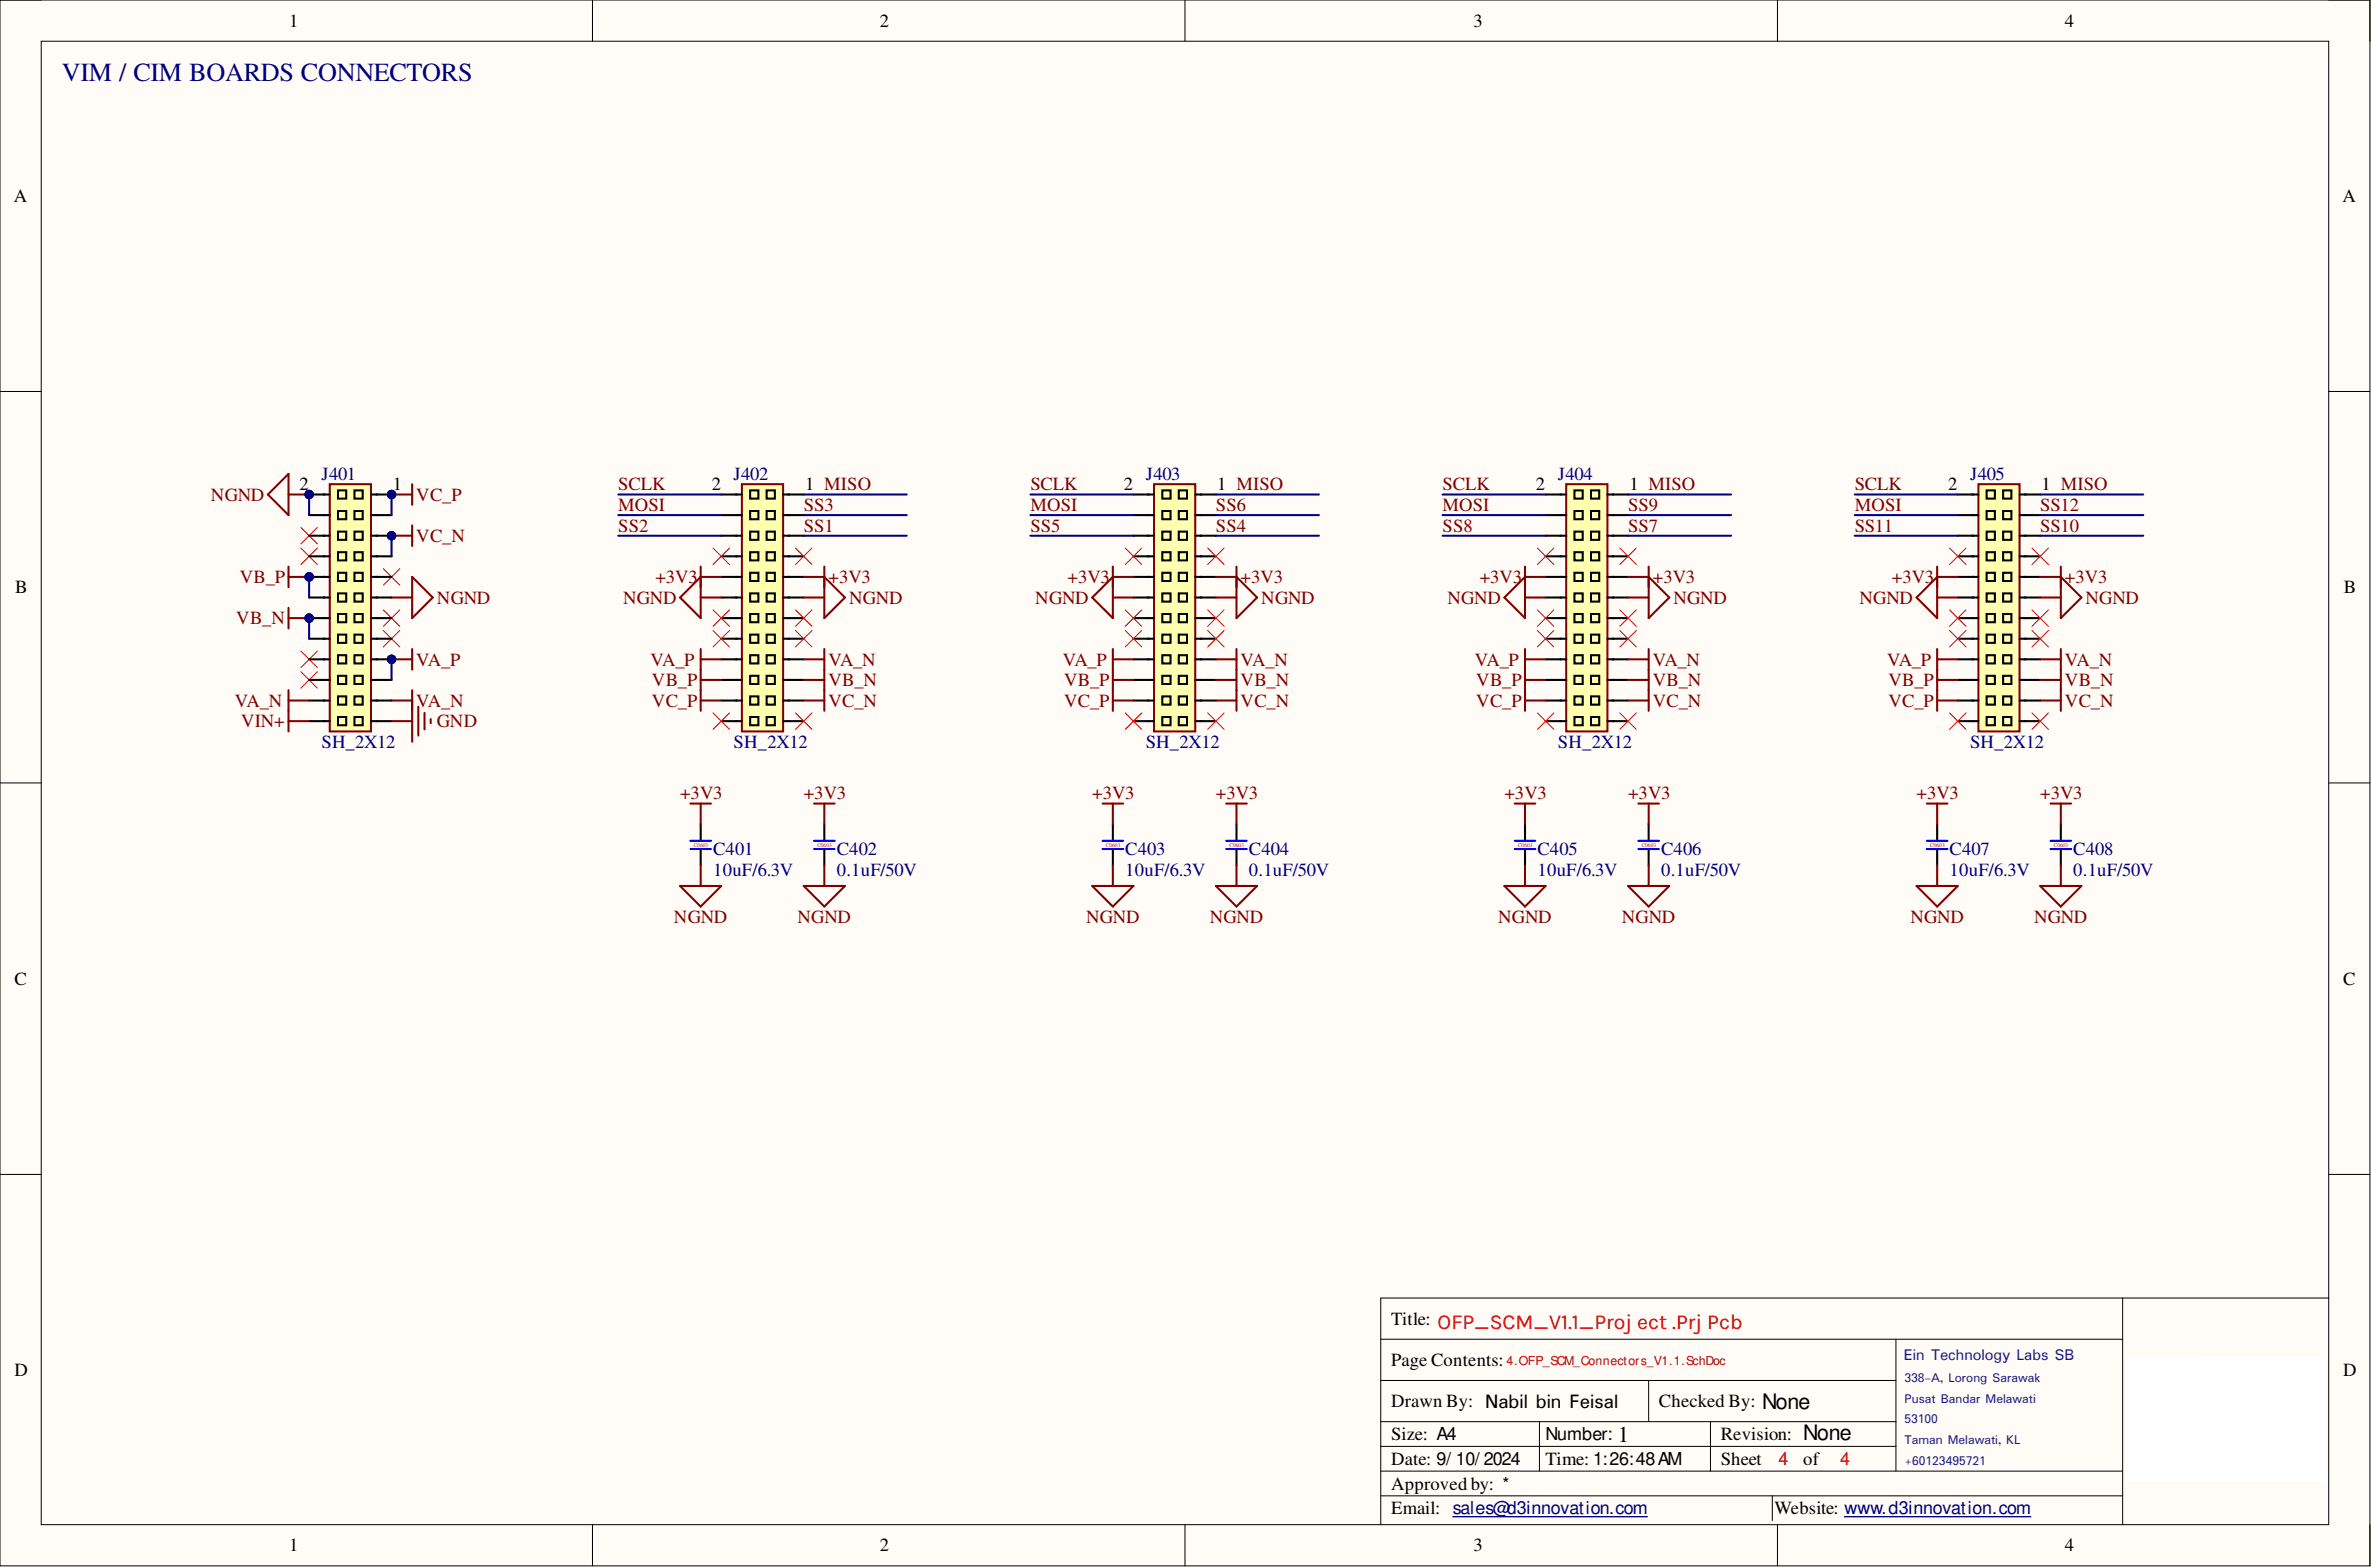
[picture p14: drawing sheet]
<svg xmlns="http://www.w3.org/2000/svg" width="292mm" height="193mm" viewBox="0 0 292 193" stroke-linecap="round" stroke-linejoin="round" font-family="sans-serif">
<defs><g id="words">
<text font-size="3.2" fill="#000080" x="7.6" y="10">VIM / CIM BOARDS CONNECTORS</text>
<text font-size="2.8" x="199.3" y="177.5">1</text>
<g font-size="2.6" fill="#d50000">
<text x="177" y="163.3">D3_OFP_SCM_V1.1_Project.PrjPcb</text>
<text x="177.1" y="163.6">OFP_SCM_V1.1_Proj ect .Prj Pcb</text>
</g>
<g font-size="2.6">
<text x="182.8" y="173.5">Chua Kai Quan</text>
<text x="182.9" y="173.4">Nabil bin Feisal</text>
<text x="217.1" y="173.5">None</text>
<text x="222.2" y="177.3">None</text>
</g>
<g font-size="2.3">
<text x="35.6" y="3.3">1</text>
<text x="108.4" y="3.3">2</text>
<text x="181.5" y="3.3">3</text>
<text x="254.4" y="3.3">4</text>
<text x="1.7" y="24.9">A</text>
<text x="288.6" y="24.9">A</text>
<text x="36.9" y="60.4">2</text>
<text x="48.4" y="60.4">1</text>
<text x="87.7" y="60.4">2</text>
<text x="99.2" y="60.4">1 MISO</text>
<text x="138.5" y="60.4">2</text>
<text x="150" y="60.4">1 MISO</text>
<text x="189.2" y="60.4">2</text>
<text x="200.7" y="60.4">1 MISO</text>
<text x="240" y="60.4">2</text>
<text x="251.5" y="60.4">1 MISO</text>
<text x="1.9" y="73.1">B</text>
<text x="288.8" y="73.1">B</text>
<text x="1.8" y="121.3">C</text>
<text x="288.7" y="121.3">C</text>
<text x="171.4" y="163.1">Title:</text>
<text x="1.8" y="169.5">D</text>
<text x="171.4" y="173.3">Drawn By:</text>
<text x="171.4" y="168.2">Page Contents:</text>
<text x="204.4" y="173.3">Checked By:</text>
<text x="288.7" y="169.5">D</text>
<text x="171.4" y="177.4">Size: A4</text>
<text x="212" y="177.4">Revision:</text>
<text x="171.4" y="180.4">Date: 9/ 10/ 2024</text>
<text x="171.4" y="183.4">Approved by: *</text>
<text x="190.4" y="180.4">Time: 1:26:48 AM</text>
<text x="212" y="180.4">Sheet</text>
<text x="222.2" y="180.4">of</text>
<text x="35.6" y="191.1">1</text>
<text x="108.4" y="191.1">2</text>
<text x="171.4" y="186.5">Email:</text>
<text x="181.5" y="191.1">3</text>
<text x="218.6" y="186.5">Website: www.d3innovation.com</text>
<text x="254.4" y="191.1">4</text>
</g>
<g font-size="2.3" fill="#000080">
<text x="39.6" y="59.1">J401</text>
<text x="90.4" y="59.1">J402</text>
<text x="141.2" y="59.1">J403</text>
<text x="191.9" y="59.1">J404</text>
<text x="242.7" y="59.1">J405</text>
<text x="39.6" y="92.1">SH_2X12</text>
<text x="90.4" y="92.1">SH_2X12</text>
<text x="141.2" y="92.1">SH_2X12</text>
<text x="191.9" y="92.1">SH_2X12</text>
<text x="242.7" y="92.1">SH_2X12</text>
<text x="87.8" y="105.3">C401</text>
<text x="87.8" y="107.8">10uF/6.3V</text>
<text x="103.1" y="105.3">C402</text>
<text x="103.1" y="107.8">0.1uF/50V</text>
<text x="138.6" y="105.3">C403</text>
<text x="138.6" y="107.8">10uF/6.3V</text>
<text x="153.9" y="105.3">C404</text>
<text x="153.9" y="107.8">0.1uF/50V</text>
<text x="189.4" y="105.3">C405</text>
<text x="189.4" y="107.8">10uF/6.3V</text>
<text x="204.6" y="105.3">C406</text>
<text x="204.6" y="107.8">0.1uF/50V</text>
<text x="240.2" y="105.3">C407</text>
<text x="240.2" y="107.8">10uF/6.3V</text>
<text x="255.4" y="105.3">C408</text>
<text x="255.4" y="107.8">0.1uF/50V</text>
</g>
<g font-size="2.3" fill="#800000">
<text x="26" y="61.7">NGND</text>
<text x="51.3" y="61.7">VC_P</text>
<text x="76.2" y="60.4">SCLK</text>
<text x="76.2" y="62.9">MOSI</text>
<text x="76.2" y="65.5">SS2</text>
<text x="99" y="62.9">SS3</text>
<text x="99" y="65.5">SS1</text>
<text x="126.9" y="60.4">SCLK</text>
<text x="126.9" y="62.9">MOSI</text>
<text x="126.9" y="65.5">SS5</text>
<text x="149.8" y="62.9">SS6</text>
<text x="149.8" y="65.5">SS4</text>
<text x="177.7" y="60.4">SCLK</text>
<text x="177.7" y="62.9">MOSI</text>
<text x="177.7" y="65.5">SS8</text>
<text x="200.6" y="62.9">SS9</text>
<text x="200.6" y="65.5">SS7</text>
<text x="228.5" y="60.4">SCLK</text>
<text x="228.5" y="62.9">MOSI</text>
<text x="228.5" y="65.5">SS11</text>
<text x="251.3" y="62.9">SS12</text>
<text x="251.3" y="65.5">SS10</text>
<text x="29.5" y="71.8">VB_P</text>
<text x="51.3" y="66.7">VC_N</text>
<text x="80.7" y="71.8">+3V3</text>
<text x="102.1" y="71.8">+3V3</text>
<text x="131.5" y="71.8">+3V3</text>
<text x="152.8" y="71.8">+3V3</text>
<text x="182.3" y="71.8">+3V3</text>
<text x="203.6" y="71.8">+3V3</text>
<text x="233.1" y="71.8">+3V3</text>
<text x="254.4" y="71.8">+3V3</text>
<text x="29.1" y="76.9">VB_N</text>
<text x="53.8" y="74.3">NGND</text>
<text x="76.8" y="74.3">NGND</text>
<text x="104.6" y="74.3">NGND</text>
<text x="127.5" y="74.3">NGND</text>
<text x="155.4" y="74.3">NGND</text>
<text x="178.3" y="74.3">NGND</text>
<text x="206.2" y="74.3">NGND</text>
<text x="229.1" y="74.3">NGND</text>
<text x="256.9" y="74.3">NGND</text>
<text x="51.3" y="82">VA_P</text>
<text x="80.1" y="82">VA_P</text>
<text x="102.1" y="82">VA_N</text>
<text x="130.9" y="82">VA_P</text>
<text x="152.8" y="82">VA_N</text>
<text x="181.7" y="82">VA_P</text>
<text x="203.6" y="82">VA_N</text>
<text x="232.5" y="82">VA_P</text>
<text x="254.4" y="82">VA_N</text>
<text x="28.9" y="87">VA_N</text>
<text x="29.7" y="89.6">VIN+</text>
<text x="51.3" y="87">VA_N</text>
<text x="53.8" y="89.6">GND</text>
<text x="80.3" y="87">VC_P</text>
<text x="80.3" y="84.5">VB_P</text>
<text x="102.1" y="87">VC_N</text>
<text x="102.1" y="84.5">VB_N</text>
<text x="131.1" y="87">VC_P</text>
<text x="131.1" y="84.5">VB_P</text>
<text x="152.8" y="87">VC_N</text>
<text x="152.8" y="84.5">VB_N</text>
<text x="181.9" y="87">VC_P</text>
<text x="181.9" y="84.5">VB_P</text>
<text x="203.6" y="87">VC_N</text>
<text x="203.6" y="84.5">VB_N</text>
<text x="232.6" y="87">VC_P</text>
<text x="232.6" y="84.5">VB_P</text>
<text x="254.4" y="87">VC_N</text>
<text x="254.4" y="84.5">VB_N</text>
<text x="83.8" y="98.4">+3V3</text>
<text x="99" y="98.4">+3V3</text>
<text x="134.6" y="98.4">+3V3</text>
<text x="149.8" y="98.4">+3V3</text>
<text x="185.3" y="98.4">+3V3</text>
<text x="200.6" y="98.4">+3V3</text>
<text x="236.1" y="98.4">+3V3</text>
<text x="251.3" y="98.4">+3V3</text>
<text x="83" y="113.7">NGND</text>
<text x="98.3" y="113.7">NGND</text>
<text x="133.8" y="113.7">NGND</text>
<text x="149" y="113.7">NGND</text>
<text x="184.6" y="113.7">NGND</text>
<text x="199.8" y="113.7">NGND</text>
<text x="235.4" y="113.7">NGND</text>
<text x="250.6" y="113.7">NGND</text>
</g>
<text font-size="2.2" x="190.4" y="177.4">Number:</text>
<g font-size="2.2" fill="#d50000">
<text x="219.1" y="180.4">4</text>
<text x="226.7" y="180.4">4</text>
</g>
<text font-size="2.2" fill="#000080" x="179" y="186.5">sales@d3innovation.com</text>
<g font-size="2.1" fill="#1a237e">
<text x="234.3" y="167.5">D3 Innovation (M) Sdn Bhd</text>
<text x="234.6" y="167.5">Ein Technology Labs SB</text>
</g>
<g font-size="1.7" fill="#1a237e">
<text x="234.3" y="170.1">Pusat Perniagaan, 3</text>
<text x="234.3" y="172.6">Jalan Perniagaan, Taman Seri Juru</text>
<text x="234.6" y="170.2">338-A, Lorong Sarawak</text>
<text x="234.6" y="172.8">Pusat Bandar Melawati</text>
<text x="234.3" y="175.2">14100</text>
<text x="234.3" y="177.7">Simpang Ampat, Penang</text>
<text x="234.6" y="175.3">53100</text>
<text x="234.6" y="177.8">Taman Melawati, KL</text>
<text x="234.3" y="180.2">+60125840773</text>
<text x="234.6" y="180.4">+60123495721</text>
</g>
<text font-size="1.5" fill="#d50000" x="185.6" y="168.1">4.OFP_SCM_Connectors_V1.1.SchDoc</text>
<g font-size="1.1" fill="#000080">
<text x="37.4" y="61.1">PIJ40102</text>
<text x="45.5" y="61.1">PIJ40101</text>
</g>
<g font-size=".7" fill="#f00">
<text x="85.5" y="104.3">C0603</text>
<text x="100.7" y="104.3">C0603</text>
<text x="136.3" y="104.3">C0603</text>
<text x="151.5" y="104.3">C0603</text>
<text x="187" y="104.3">C0603</text>
<text x="202.3" y="104.3">C0603</text>
<text x="237.8" y="104.3">C0603</text>
<text x="253" y="104.3">C0603</text>
</g>
</g></defs>
<path d="M0 0h292v192.8h-292z" fill-rule="evenodd" fill="#fffcf8"/>
<path d="M0 0h292v192.8h-292z" fill="none" stroke="#000" stroke-width=".12"/>
<path d="M5.1 5.1h281.8v182.7h-281.8z" fill-rule="evenodd" fill="#fffcf8"/>
<g fill="none" stroke="#000" stroke-width=".12">
<path d="M0 0h5.1M5.1 5.1h281.8v182.7h-281.8zM73 0v5.1M146 0v5.1M219 0v5.1M286.9 0h5.1v5.1M0 48.2h5.1M286.9 48.2h5.1M0 96.4h5.1M286.9 96.4h5.1M0 144.6h5.1M261.5 159.8v28"/>
<path d="M286.9 144.6h5.1M286.9 159.8h-116.8v28M170.1 175.1h63.5M170.1 178.1h63.5M170.1 170h63.5M170.1 164.9h91.4M189.7 175.1v6.1M203.1 170v5.1M210.7 175.1v6.1M233.6 164.9v16.3M73 187.8v5M146 187.8v5"/>
<path d="M170.1 181.2h91.4M170.1 184.2h91.4M218.3 184.2v3.1M219 187.8v5M292 187.8v5"/>
</g>
<path d="M179 186.8h23.9M227.2 186.8h23" fill="none" stroke="#000080" stroke-width=".17"/>
<path d="M50.8 59.6v2.6M48.2 60.9h2.6M48.2 66h2.6M50.8 64.7v2.5" fill="none" stroke="#800000" stroke-width=".25"/>
<circle cx="48.2" cy="66" r=".51" fill="#000080"/>
<circle cx="48.2" cy="66" r=".51" fill="none" stroke="#000080" stroke-width=".12"/>
<path d="M35.5 69.8v2.5M35.5 71h2.6" fill="none" stroke="#800000" stroke-width=".25"/>
<circle cx="38.1" cy="71" r=".51" fill="#000080"/>
<circle cx="38.1" cy="71" r=".51" fill="none" stroke="#000080" stroke-width=".12"/>
<path d="M35.5 74.9v2.5M35.5 76.1h2.6" fill="none" stroke="#800000" stroke-width=".25"/>
<circle cx="38.1" cy="76.1" r=".51" fill="#000080"/>
<circle cx="38.1" cy="76.1" r=".51" fill="none" stroke="#000080" stroke-width=".12"/>
<path d="M50.8 79.9v2.6M48.2 81.2h2.6" fill="none" stroke="#800000" stroke-width=".25"/>
<circle cx="48.2" cy="81.2" r=".51" fill="#000080"/>
<circle cx="48.2" cy="81.2" r=".51" fill="none" stroke="#000080" stroke-width=".12"/>
<g fill="none" stroke="#800000" stroke-width=".25">
<path d="M33 60.9l2.5-2.5v5zM35.5 60.9h2.6M48.2 73.6h2.6M50.8 71l2.5 2.6-2.5 2.5zM48.2 86.3h2.6M50.8 85v2.5M85.1 99h2.5M86.3 99v2.5M100.3 99h2.5M101.6 99v2.5M135.8 99h2.6M137.1 99v2.5"/>
<path d="M151.1 99h2.5M152.3 99v2.5M186.6 99h2.5M187.9 99v2.5M201.8 99h2.6M203.1 99v2.5M237.4 99h2.5M238.7 99v2.5M252.6 99h2.6M253.9 99v2.5M83.8 109.1h5.1l-2.6 2.5zM86.3 106.6v2.5"/>
<path d="M99 109.1h5.1l-2.5 2.5zM101.6 106.6v2.5M134.6 109.1h5l-2.5 2.5zM137.1 106.6v2.5M149.8 109.1h5.1l-2.6 2.5zM152.3 106.6v2.5M185.3 109.1h5.1l-2.5 2.5zM187.9 106.6v2.5M200.6 109.1h5l-2.5 2.5zM203.1 106.6v2.5"/>
</g>
<g fill="none" stroke="#f00" stroke-width=".12">
<path d="M37.1 65l2 2M37.1 67.5l2 2M39.1 65l-2 2M39.1 67.5l-2 2M47.2 70l2.1 2.1M47.2 75.1l2.1 2M47.2 77.6l2.1 2.1M49.3 70l-2.1 2.1M49.3 75.1l-2.1 2M49.3 77.6l-2.1 2.1M37.1 80.2l2 2M37.1 82.7l2 2"/>
<path d="M39.1 80.2l-2 2M39.1 82.7l-2 2"/>
</g>
<g fill="none" stroke="#000" stroke-width=".25">
<path d="M86.3 101.5v2M86.3 104.5v2.1M101.6 101.5v2M101.6 104.5v2.1M137.1 101.5v2M137.1 104.5v2.1M152.3 101.5v2M152.3 104.5v2.1M187.9 101.5v2M187.9 104.5v2.1M203.1 101.5v2M203.1 104.5v2.1"/>
<path d="M238.7 101.5v2M238.7 104.5v2.1M253.9 101.5v2M253.9 104.5v2.1"/>
</g>
<g fill="none" stroke="#00f" stroke-width=".25">
<path d="M85.1 103.5h2.5M85.1 104.6h2.5M100.3 103.5h2.5M100.3 104.6h2.5M135.8 103.5h2.6M135.8 104.6h2.6M151.1 103.5h2.5M151.1 104.6h2.5M186.6 103.5h2.5M186.6 104.6h2.5M201.8 103.5h2.6M201.8 104.6h2.6"/>
<path d="M237.4 103.5h2.5M237.4 104.6h2.5M252.6 103.5h2.6M252.6 104.6h2.6"/>
</g>
<circle cx="48.2" cy="66" r=".51" fill="#000080"/>
<circle cx="48.2" cy="66" r=".51" fill="none" stroke="#000080" stroke-width=".12"/>
<circle cx="38.1" cy="71" r=".51" fill="#000080"/>
<circle cx="38.1" cy="71" r=".51" fill="none" stroke="#000080" stroke-width=".12"/>
<circle cx="38.1" cy="76.1" r=".51" fill="#000080"/>
<circle cx="38.1" cy="76.1" r=".51" fill="none" stroke="#000080" stroke-width=".12"/>
<circle cx="48.2" cy="81.2" r=".51" fill="#000080"/>
<circle cx="48.2" cy="81.2" r=".51" fill="none" stroke="#000080" stroke-width=".12"/>
<path d="M40.6 59.6h5.1v30.5h-5.1z" fill-rule="evenodd" fill="#ffffb0"/>
<path d="M40.6 59.6h5.1v30.5h-5.1z" fill="none" stroke="#800000" stroke-width=".25"/>
<path d="M38.1 60.9h1.9M38.1 63.4h1.9M46.3 60.9h1.9M46.3 63.4h1.9M46.3 66h1.9" fill="none" stroke="#000" stroke-width=".25"/>
<circle cx="48.2" cy="66" r=".51" fill="#000080"/>
<circle cx="48.2" cy="66" r=".51" fill="none" stroke="#000080" stroke-width=".12"/>
<path d="M38.1 66h1.9" fill="none" stroke="#000" stroke-width=".25"/>
<path d="M43.7 60.4h1v1h-1z" fill-rule="evenodd" fill="#ffffb0"/>
<path d="M43.7 60.4h1v1h-1z" fill="none" stroke="#000" stroke-width=".25"/>
<path d="M41.6 60.4h1.1v1h-1.1z" fill-rule="evenodd" fill="#ffffb0"/>
<path d="M41.6 60.4h1.1v1h-1.1z" fill="none" stroke="#000" stroke-width=".25"/>
<path d="M43.7 62.9h1v1h-1z" fill-rule="evenodd" fill="#ffffb0"/>
<path d="M43.7 62.9h1v1h-1z" fill="none" stroke="#000" stroke-width=".25"/>
<path d="M41.6 62.9h1.1v1h-1.1z" fill-rule="evenodd" fill="#ffffb0"/>
<path d="M41.6 62.9h1.1v1h-1.1z" fill="none" stroke="#000" stroke-width=".25"/>
<path d="M43.7 65.5h1v1h-1z" fill-rule="evenodd" fill="#ffffb0"/>
<path d="M43.7 65.5h1v1h-1z" fill="none" stroke="#000" stroke-width=".25"/>
<path d="M41.6 65.5h1.1v1h-1.1z" fill-rule="evenodd" fill="#ffffb0"/>
<path d="M39.9 63.4h.7M39.9 66h.7M39.9 60.9h.7M41.6 65.5h1.1v1h-1.1zM45.7 63.4h.8M45.7 66h.8" fill="none" stroke="#000" stroke-width=".25"/>
<path d="M43.7 68h1v1h-1z" fill-rule="evenodd" fill="#ffffb0"/>
<path d="M43.7 68h1v1h-1z" fill="none" stroke="#000" stroke-width=".25"/>
<path d="M41.6 68h1.1v1h-1.1z" fill-rule="evenodd" fill="#ffffb0"/>
<path d="M41.6 68h1.1v1h-1.1z" fill="none" stroke="#000" stroke-width=".25"/>
<path d="M43.7 70.5h1v1.1h-1z" fill-rule="evenodd" fill="#ffffb0"/>
<path d="M43.7 70.5h1v1.1h-1z" fill="none" stroke="#000" stroke-width=".25"/>
<path d="M41.6 70.5h1.1v1.1h-1.1z" fill-rule="evenodd" fill="#ffffb0"/>
<path d="M41.6 70.5h1.1v1.1h-1.1z" fill="none" stroke="#000" stroke-width=".25"/>
<path d="M43.7 73.1h1v1h-1z" fill-rule="evenodd" fill="#ffffb0"/>
<path d="M43.7 73.1h1v1h-1z" fill="none" stroke="#000" stroke-width=".25"/>
<path d="M41.6 73.1h1.1v1h-1.1z" fill-rule="evenodd" fill="#ffffb0"/>
<path d="M38.1 68.5h1.9M38.1 71h1.9M41.6 73.1h1.1v1h-1.1zM46.3 68.5h1.9M46.3 71h1.9" fill="none" stroke="#000" stroke-width=".25"/>
<circle cx="38.1" cy="71" r=".51" fill="#000080"/>
<circle cx="38.1" cy="71" r=".51" fill="none" stroke="#000080" stroke-width=".12"/>
<path d="M38.1 73.6h2.5M38.1 76.1h1.9M39.9 68.5h.7M39.9 71h.7M45.7 73.6h2.5M45.7 68.5h.8M45.7 71h.8" fill="none" stroke="#000" stroke-width=".25"/>
<circle cx="38.1" cy="76.1" r=".51" fill="#000080"/>
<circle cx="38.1" cy="76.1" r=".51" fill="none" stroke="#000080" stroke-width=".12"/>
<path d="M38.1 78.7h1.9M38.1 81.2h1.9" fill="none" stroke="#000" stroke-width=".25"/>
<path d="M41.6 75.6h1.1v1h-1.1z" fill-rule="evenodd" fill="#ffffb0"/>
<path d="M41.6 75.6h1.1v1h-1.1z" fill="none" stroke="#000" stroke-width=".25"/>
<path d="M41.6 78.1h1.1v1.1h-1.1z" fill-rule="evenodd" fill="#ffffb0"/>
<path d="M41.6 78.1h1.1v1.1h-1.1z" fill="none" stroke="#000" stroke-width=".25"/>
<path d="M41.6 80.7h1.1v1h-1.1z" fill-rule="evenodd" fill="#ffffb0"/>
<path d="M39.9 76.1h.7M39.9 78.7h.7M39.9 81.2h.7M41.6 80.7h1.1v1h-1.1z" fill="none" stroke="#000" stroke-width=".25"/>
<path d="M41.6 83.2h1.1v1h-1.1z" fill-rule="evenodd" fill="#ffffb0"/>
<path d="M41.6 83.2h1.1v1h-1.1z" fill="none" stroke="#000" stroke-width=".25"/>
<path d="M41.6 85.8h1.1v1h-1.1z" fill-rule="evenodd" fill="#ffffb0"/>
<path d="M41.6 85.8h1.1v1h-1.1z" fill="none" stroke="#000" stroke-width=".25"/>
<path d="M41.6 88.3h1.1v1h-1.1z" fill-rule="evenodd" fill="#ffffb0"/>
<path d="M46.3 76.1h1.9M46.3 78.7h1.9M38.1 83.7h2.5M38.1 86.3h2.5M38.1 88.8h2.5M41.6 88.3h1.1v1h-1.1zM46.3 81.2h1.9" fill="none" stroke="#000" stroke-width=".25"/>
<circle cx="48.2" cy="81.2" r=".51" fill="#000080"/>
<circle cx="48.2" cy="81.2" r=".51" fill="none" stroke="#000080" stroke-width=".12"/>
<path d="M43.7 75.6h1v1h-1z" fill-rule="evenodd" fill="#ffffb0"/>
<path d="M43.7 75.6h1v1h-1z" fill="none" stroke="#000" stroke-width=".25"/>
<path d="M43.7 78.1h1v1.1h-1z" fill-rule="evenodd" fill="#ffffb0"/>
<path d="M43.7 78.1h1v1.1h-1z" fill="none" stroke="#000" stroke-width=".25"/>
<path d="M43.7 80.7h1v1h-1z" fill-rule="evenodd" fill="#ffffb0"/>
<path d="M45.7 76.1h.8M45.7 78.7h.8M43.7 80.7h1v1h-1zM45.7 81.2h.8" fill="none" stroke="#000" stroke-width=".25"/>
<path d="M43.7 83.2h1v1h-1z" fill-rule="evenodd" fill="#ffffb0"/>
<path d="M43.7 83.2h1v1h-1z" fill="none" stroke="#000" stroke-width=".25"/>
<path d="M43.7 85.8h1v1h-1z" fill-rule="evenodd" fill="#ffffb0"/>
<path d="M43.7 85.8h1v1h-1z" fill="none" stroke="#000" stroke-width=".25"/>
<path d="M43.7 88.3h1v1h-1z" fill-rule="evenodd" fill="#ffffb0"/>
<path d="M43.7 88.3h1v1h-1zM45.7 83.7h2.5M45.7 86.3h2.5M45.7 88.8h2.5" fill="none" stroke="#000" stroke-width=".25"/>
<path d="M91.4 59.6h5.1v30.5h-5.1z" fill-rule="evenodd" fill="#ffffb0"/>
<path d="M91.4 59.6h5.1v30.5h-5.1z" fill="none" stroke="#800000" stroke-width=".25"/>
<path d="M88.9 60.9h1.9M88.9 63.4h1.9M88.9 66h1.9M97.1 60.9h1.9M97.1 63.4h1.9M97.1 66h1.9" fill="none" stroke="#000" stroke-width=".25"/>
<path d="M94.4 60.4h1.1v1h-1.1z" fill-rule="evenodd" fill="#ffffb0"/>
<path d="M94.4 60.4h1.1v1h-1.1z" fill="none" stroke="#000" stroke-width=".25"/>
<path d="M92.4 60.4h1v1h-1z" fill-rule="evenodd" fill="#ffffb0"/>
<path d="M92.4 60.4h1v1h-1z" fill="none" stroke="#000" stroke-width=".25"/>
<path d="M94.4 62.9h1.1v1h-1.1z" fill-rule="evenodd" fill="#ffffb0"/>
<path d="M94.4 62.9h1.1v1h-1.1z" fill="none" stroke="#000" stroke-width=".25"/>
<path d="M92.4 62.9h1v1h-1z" fill-rule="evenodd" fill="#ffffb0"/>
<path d="M92.4 62.9h1v1h-1z" fill="none" stroke="#000" stroke-width=".25"/>
<path d="M94.4 65.5h1.1v1h-1.1z" fill-rule="evenodd" fill="#ffffb0"/>
<path d="M94.4 65.5h1.1v1h-1.1z" fill="none" stroke="#000" stroke-width=".25"/>
<path d="M92.4 65.5h1v1h-1z" fill-rule="evenodd" fill="#ffffb0"/>
<path d="M90.6 60.9h.8M90.6 63.4h.8M90.6 66h.8M92.4 65.5h1v1h-1zM96.5 60.9h.7M96.5 63.4h.7M96.5 66h.7" fill="none" stroke="#000" stroke-width=".25"/>
<path d="M94.4 68h1.1v1h-1.1z" fill-rule="evenodd" fill="#ffffb0"/>
<path d="M94.4 68h1.1v1h-1.1z" fill="none" stroke="#000" stroke-width=".25"/>
<path d="M92.4 68h1v1h-1z" fill-rule="evenodd" fill="#ffffb0"/>
<path d="M92.4 68h1v1h-1z" fill="none" stroke="#000" stroke-width=".25"/>
<path d="M94.4 70.5h1.1v1.1h-1.1z" fill-rule="evenodd" fill="#ffffb0"/>
<path d="M94.4 70.5h1.1v1.1h-1.1z" fill="none" stroke="#000" stroke-width=".25"/>
<path d="M92.4 70.5h1v1.1h-1z" fill-rule="evenodd" fill="#ffffb0"/>
<path d="M92.4 70.5h1v1.1h-1z" fill="none" stroke="#000" stroke-width=".25"/>
<path d="M94.4 73.1h1.1v1h-1.1z" fill-rule="evenodd" fill="#ffffb0"/>
<path d="M94.4 73.1h1.1v1h-1.1z" fill="none" stroke="#000" stroke-width=".25"/>
<path d="M92.4 73.1h1v1h-1z" fill-rule="evenodd" fill="#ffffb0"/>
<path d="M88.9 68.5h2.5M88.9 71h2.5M88.9 73.6h2.5M88.9 76.1h1.9M88.9 78.7h1.9M92.4 73.1h1v1h-1zM96.5 68.5h2.5M96.5 71h2.5M96.5 73.6h2.5M88.9 81.2h1.9" fill="none" stroke="#000" stroke-width=".25"/>
<path d="M92.4 75.6h1v1h-1z" fill-rule="evenodd" fill="#ffffb0"/>
<path d="M92.4 75.6h1v1h-1z" fill="none" stroke="#000" stroke-width=".25"/>
<path d="M92.4 78.1h1v1.1h-1z" fill-rule="evenodd" fill="#ffffb0"/>
<path d="M92.4 78.1h1v1.1h-1z" fill="none" stroke="#000" stroke-width=".25"/>
<path d="M92.4 80.7h1v1h-1z" fill-rule="evenodd" fill="#ffffb0"/>
<path d="M90.6 76.1h.8M90.6 78.7h.8M90.6 81.2h.8M92.4 80.7h1v1h-1z" fill="none" stroke="#000" stroke-width=".25"/>
<path d="M92.4 83.2h1v1h-1z" fill-rule="evenodd" fill="#ffffb0"/>
<path d="M92.4 83.2h1v1h-1z" fill="none" stroke="#000" stroke-width=".25"/>
<path d="M92.4 85.8h1v1h-1z" fill-rule="evenodd" fill="#ffffb0"/>
<path d="M92.4 85.8h1v1h-1z" fill="none" stroke="#000" stroke-width=".25"/>
<path d="M92.4 88.3h1v1h-1z" fill-rule="evenodd" fill="#ffffb0"/>
<path d="M97.1 76.1h1.9M97.1 78.7h1.9M88.9 83.7h2.5M88.9 86.3h2.5M88.9 88.8h2.5M92.4 88.3h1v1h-1zM97.1 81.2h1.9" fill="none" stroke="#000" stroke-width=".25"/>
<path d="M94.4 75.6h1.1v1h-1.1z" fill-rule="evenodd" fill="#ffffb0"/>
<path d="M94.4 75.6h1.1v1h-1.1z" fill="none" stroke="#000" stroke-width=".25"/>
<path d="M94.4 78.1h1.1v1.1h-1.1z" fill-rule="evenodd" fill="#ffffb0"/>
<path d="M94.4 78.1h1.1v1.1h-1.1z" fill="none" stroke="#000" stroke-width=".25"/>
<path d="M94.4 80.7h1.1v1h-1.1z" fill-rule="evenodd" fill="#ffffb0"/>
<path d="M96.5 76.1h.7M96.5 78.7h.7M94.4 80.7h1.1v1h-1.1zM96.5 81.2h.7" fill="none" stroke="#000" stroke-width=".25"/>
<path d="M94.4 83.2h1.1v1h-1.1z" fill-rule="evenodd" fill="#ffffb0"/>
<path d="M94.4 83.2h1.1v1h-1.1z" fill="none" stroke="#000" stroke-width=".25"/>
<path d="M94.4 85.8h1.1v1h-1.1z" fill-rule="evenodd" fill="#ffffb0"/>
<path d="M94.4 85.8h1.1v1h-1.1z" fill="none" stroke="#000" stroke-width=".25"/>
<path d="M94.4 88.3h1.1v1h-1.1z" fill-rule="evenodd" fill="#ffffb0"/>
<path d="M94.4 88.3h1.1v1h-1.1zM96.5 83.7h2.5M96.5 86.3h2.5M96.5 88.8h2.5" fill="none" stroke="#000" stroke-width=".25"/>
<path d="M142.2 59.6h5.1v30.5h-5.1z" fill-rule="evenodd" fill="#ffffb0"/>
<path d="M142.2 59.6h5.1v30.5h-5.1z" fill="none" stroke="#800000" stroke-width=".25"/>
<path d="M139.6 60.9h1.9M139.6 63.4h1.9M139.6 66h1.9M147.9 60.9h1.9M147.9 63.4h1.9M147.9 66h1.9" fill="none" stroke="#000" stroke-width=".25"/>
<path d="M145.2 60.4h1v1h-1z" fill-rule="evenodd" fill="#ffffb0"/>
<path d="M145.2 60.4h1v1h-1z" fill="none" stroke="#000" stroke-width=".25"/>
<path d="M143.2 60.4h1v1h-1z" fill-rule="evenodd" fill="#ffffb0"/>
<path d="M143.2 60.4h1v1h-1z" fill="none" stroke="#000" stroke-width=".25"/>
<path d="M145.2 62.9h1v1h-1z" fill-rule="evenodd" fill="#ffffb0"/>
<path d="M145.2 62.9h1v1h-1z" fill="none" stroke="#000" stroke-width=".25"/>
<path d="M143.2 62.9h1v1h-1z" fill-rule="evenodd" fill="#ffffb0"/>
<path d="M143.2 62.9h1v1h-1z" fill="none" stroke="#000" stroke-width=".25"/>
<path d="M145.2 65.5h1v1h-1z" fill-rule="evenodd" fill="#ffffb0"/>
<path d="M145.2 65.5h1v1h-1z" fill="none" stroke="#000" stroke-width=".25"/>
<path d="M143.2 65.5h1v1h-1z" fill-rule="evenodd" fill="#ffffb0"/>
<path d="M141.4 60.9h.8M141.4 63.4h.8M141.4 66h.8M143.2 65.5h1v1h-1zM147.3 60.9h.7M147.3 63.4h.7M147.3 66h.7" fill="none" stroke="#000" stroke-width=".25"/>
<path d="M145.2 68h1v1h-1z" fill-rule="evenodd" fill="#ffffb0"/>
<path d="M145.2 68h1v1h-1z" fill="none" stroke="#000" stroke-width=".25"/>
<path d="M143.2 68h1v1h-1z" fill-rule="evenodd" fill="#ffffb0"/>
<path d="M143.2 68h1v1h-1z" fill="none" stroke="#000" stroke-width=".25"/>
<path d="M145.2 70.5h1v1.1h-1z" fill-rule="evenodd" fill="#ffffb0"/>
<path d="M145.2 70.5h1v1.1h-1z" fill="none" stroke="#000" stroke-width=".25"/>
<path d="M143.2 70.5h1v1.1h-1z" fill-rule="evenodd" fill="#ffffb0"/>
<path d="M143.2 70.5h1v1.1h-1z" fill="none" stroke="#000" stroke-width=".25"/>
<path d="M145.2 73.1h1v1h-1z" fill-rule="evenodd" fill="#ffffb0"/>
<path d="M145.2 73.1h1v1h-1z" fill="none" stroke="#000" stroke-width=".25"/>
<path d="M143.2 73.1h1v1h-1z" fill-rule="evenodd" fill="#ffffb0"/>
<path d="M139.6 68.5h2.6M139.6 71h2.6M139.6 73.6h2.6M139.6 76.1h1.9M139.6 78.7h1.9M143.2 73.1h1v1h-1zM147.3 68.5h2.5M147.3 71h2.5M147.3 73.6h2.5M139.6 81.2h1.9" fill="none" stroke="#000" stroke-width=".25"/>
<path d="M143.2 75.6h1v1h-1z" fill-rule="evenodd" fill="#ffffb0"/>
<path d="M143.2 75.6h1v1h-1z" fill="none" stroke="#000" stroke-width=".25"/>
<path d="M143.2 78.1h1v1.1h-1z" fill-rule="evenodd" fill="#ffffb0"/>
<path d="M143.2 78.1h1v1.1h-1z" fill="none" stroke="#000" stroke-width=".25"/>
<path d="M143.2 80.7h1v1h-1z" fill-rule="evenodd" fill="#ffffb0"/>
<path d="M141.4 76.1h.8M141.4 78.7h.8M141.4 81.2h.8M143.2 80.7h1v1h-1z" fill="none" stroke="#000" stroke-width=".25"/>
<path d="M143.2 83.2h1v1h-1z" fill-rule="evenodd" fill="#ffffb0"/>
<path d="M143.2 83.2h1v1h-1z" fill="none" stroke="#000" stroke-width=".25"/>
<path d="M143.2 85.8h1v1h-1z" fill-rule="evenodd" fill="#ffffb0"/>
<path d="M143.2 85.8h1v1h-1z" fill="none" stroke="#000" stroke-width=".25"/>
<path d="M143.2 88.3h1v1h-1z" fill-rule="evenodd" fill="#ffffb0"/>
<path d="M147.9 76.1h1.9M147.9 78.7h1.9M139.6 83.7h2.6M139.6 86.3h2.6M139.6 88.8h2.6M143.2 88.3h1v1h-1zM147.9 81.2h1.9" fill="none" stroke="#000" stroke-width=".25"/>
<path d="M145.2 75.6h1v1h-1z" fill-rule="evenodd" fill="#ffffb0"/>
<path d="M145.2 75.6h1v1h-1z" fill="none" stroke="#000" stroke-width=".25"/>
<path d="M145.2 78.1h1v1.1h-1z" fill-rule="evenodd" fill="#ffffb0"/>
<path d="M145.2 78.1h1v1.1h-1z" fill="none" stroke="#000" stroke-width=".25"/>
<path d="M145.2 80.7h1v1h-1z" fill-rule="evenodd" fill="#ffffb0"/>
<path d="M147.3 76.1h.7M147.3 78.7h.7M145.2 80.7h1v1h-1zM147.3 81.2h.7" fill="none" stroke="#000" stroke-width=".25"/>
<path d="M145.2 83.2h1v1h-1z" fill-rule="evenodd" fill="#ffffb0"/>
<path d="M145.2 83.2h1v1h-1z" fill="none" stroke="#000" stroke-width=".25"/>
<path d="M145.2 85.8h1v1h-1z" fill-rule="evenodd" fill="#ffffb0"/>
<path d="M145.2 85.8h1v1h-1z" fill="none" stroke="#000" stroke-width=".25"/>
<path d="M145.2 88.3h1v1h-1z" fill-rule="evenodd" fill="#ffffb0"/>
<path d="M145.2 88.3h1v1h-1zM147.3 83.7h2.5M147.3 86.3h2.5M147.3 88.8h2.5" fill="none" stroke="#000" stroke-width=".25"/>
<path d="M193 59.6h5v30.5h-5z" fill-rule="evenodd" fill="#ffffb0"/>
<path d="M193 59.6h5v30.5h-5z" fill="none" stroke="#800000" stroke-width=".25"/>
<path d="M190.4 60.9h1.9M190.4 63.4h1.9M190.4 66h1.9M198.7 60.9h1.9M198.7 63.4h1.9M198.7 66h1.9" fill="none" stroke="#000" stroke-width=".25"/>
<path d="M196 60.4h1v1h-1z" fill-rule="evenodd" fill="#ffffb0"/>
<path d="M196 60.4h1v1h-1z" fill="none" stroke="#000" stroke-width=".25"/>
<path d="M194 60.4h1v1h-1z" fill-rule="evenodd" fill="#ffffb0"/>
<path d="M194 60.4h1v1h-1z" fill="none" stroke="#000" stroke-width=".25"/>
<path d="M196 62.9h1v1h-1z" fill-rule="evenodd" fill="#ffffb0"/>
<path d="M196 62.9h1v1h-1z" fill="none" stroke="#000" stroke-width=".25"/>
<path d="M194 62.9h1v1h-1z" fill-rule="evenodd" fill="#ffffb0"/>
<path d="M194 62.9h1v1h-1z" fill="none" stroke="#000" stroke-width=".25"/>
<path d="M196 65.5h1v1h-1z" fill-rule="evenodd" fill="#ffffb0"/>
<path d="M196 65.5h1v1h-1z" fill="none" stroke="#000" stroke-width=".25"/>
<path d="M194 65.5h1v1h-1z" fill-rule="evenodd" fill="#ffffb0"/>
<path d="M192.2 60.9h.8M192.2 63.4h.8M192.2 66h.8M194 65.5h1v1h-1zM198 60.9h.8M198 63.4h.8M198 66h.8" fill="none" stroke="#000" stroke-width=".25"/>
<path d="M196 68h1v1h-1z" fill-rule="evenodd" fill="#ffffb0"/>
<path d="M196 68h1v1h-1z" fill="none" stroke="#000" stroke-width=".25"/>
<path d="M194 68h1v1h-1z" fill-rule="evenodd" fill="#ffffb0"/>
<path d="M194 68h1v1h-1z" fill="none" stroke="#000" stroke-width=".25"/>
<path d="M196 70.5h1v1.1h-1z" fill-rule="evenodd" fill="#ffffb0"/>
<path d="M196 70.5h1v1.1h-1z" fill="none" stroke="#000" stroke-width=".25"/>
<path d="M194 70.5h1v1.1h-1z" fill-rule="evenodd" fill="#ffffb0"/>
<path d="M194 70.5h1v1.1h-1z" fill="none" stroke="#000" stroke-width=".25"/>
<path d="M196 73.1h1v1h-1z" fill-rule="evenodd" fill="#ffffb0"/>
<path d="M196 73.1h1v1h-1z" fill="none" stroke="#000" stroke-width=".25"/>
<path d="M194 73.1h1v1h-1z" fill-rule="evenodd" fill="#ffffb0"/>
<path d="M190.4 68.5h2.6M190.4 71h2.6M190.4 73.6h2.6M190.4 76.1h1.9M190.4 78.7h1.9M194 73.1h1v1h-1zM198 68.5h2.6M198 71h2.6M198 73.6h2.6M190.4 81.2h1.9" fill="none" stroke="#000" stroke-width=".25"/>
<path d="M194 75.6h1v1h-1z" fill-rule="evenodd" fill="#ffffb0"/>
<path d="M194 75.6h1v1h-1z" fill="none" stroke="#000" stroke-width=".25"/>
<path d="M194 78.1h1v1.1h-1z" fill-rule="evenodd" fill="#ffffb0"/>
<path d="M194 78.1h1v1.1h-1z" fill="none" stroke="#000" stroke-width=".25"/>
<path d="M194 80.7h1v1h-1z" fill-rule="evenodd" fill="#ffffb0"/>
<path d="M192.2 76.1h.8M192.2 78.7h.8M192.2 81.2h.8M194 80.7h1v1h-1z" fill="none" stroke="#000" stroke-width=".25"/>
<path d="M194 83.2h1v1h-1z" fill-rule="evenodd" fill="#ffffb0"/>
<path d="M194 83.2h1v1h-1z" fill="none" stroke="#000" stroke-width=".25"/>
<path d="M194 85.8h1v1h-1z" fill-rule="evenodd" fill="#ffffb0"/>
<path d="M194 85.8h1v1h-1z" fill="none" stroke="#000" stroke-width=".25"/>
<path d="M194 88.3h1v1h-1z" fill-rule="evenodd" fill="#ffffb0"/>
<path d="M198.7 76.1h1.9M198.7 78.7h1.9M190.4 83.7h2.6M190.4 86.3h2.6M190.4 88.8h2.6M194 88.3h1v1h-1zM198.7 81.2h1.9" fill="none" stroke="#000" stroke-width=".25"/>
<path d="M196 75.6h1v1h-1z" fill-rule="evenodd" fill="#ffffb0"/>
<path d="M196 75.6h1v1h-1z" fill="none" stroke="#000" stroke-width=".25"/>
<path d="M196 78.1h1v1.1h-1z" fill-rule="evenodd" fill="#ffffb0"/>
<path d="M196 78.1h1v1.1h-1z" fill="none" stroke="#000" stroke-width=".25"/>
<path d="M196 80.7h1v1h-1z" fill-rule="evenodd" fill="#ffffb0"/>
<path d="M198 76.1h.8M198 78.7h.8M196 80.7h1v1h-1zM198 81.2h.8" fill="none" stroke="#000" stroke-width=".25"/>
<path d="M196 83.2h1v1h-1z" fill-rule="evenodd" fill="#ffffb0"/>
<path d="M196 83.2h1v1h-1z" fill="none" stroke="#000" stroke-width=".25"/>
<path d="M196 85.8h1v1h-1z" fill-rule="evenodd" fill="#ffffb0"/>
<path d="M196 85.8h1v1h-1z" fill="none" stroke="#000" stroke-width=".25"/>
<path d="M196 88.3h1v1h-1z" fill-rule="evenodd" fill="#ffffb0"/>
<path d="M196 88.3h1v1h-1zM198 83.7h2.6M198 86.3h2.6M198 88.8h2.6" fill="none" stroke="#000" stroke-width=".25"/>
<path d="M243.7 59.6h5.1v30.5h-5.1z" fill-rule="evenodd" fill="#ffffb0"/>
<path d="M243.7 59.6h5.1v30.5h-5.1z" fill="none" stroke="#800000" stroke-width=".25"/>
<path d="M241.2 60.9h1.9M241.2 63.4h1.9M241.2 66h1.9M249.4 60.9h1.9M249.4 63.4h1.9M249.4 66h1.9" fill="none" stroke="#000" stroke-width=".25"/>
<path d="M246.8 60.4h1v1h-1z" fill-rule="evenodd" fill="#ffffb0"/>
<path d="M246.8 60.4h1v1h-1z" fill="none" stroke="#000" stroke-width=".25"/>
<path d="M244.7 60.4h1.1v1h-1.1z" fill-rule="evenodd" fill="#ffffb0"/>
<path d="M244.7 60.4h1.1v1h-1.1z" fill="none" stroke="#000" stroke-width=".25"/>
<path d="M246.8 62.9h1v1h-1z" fill-rule="evenodd" fill="#ffffb0"/>
<path d="M246.8 62.9h1v1h-1z" fill="none" stroke="#000" stroke-width=".25"/>
<path d="M244.7 62.9h1.1v1h-1.1z" fill-rule="evenodd" fill="#ffffb0"/>
<path d="M244.7 62.9h1.1v1h-1.1z" fill="none" stroke="#000" stroke-width=".25"/>
<path d="M246.8 65.5h1v1h-1z" fill-rule="evenodd" fill="#ffffb0"/>
<path d="M246.8 65.5h1v1h-1z" fill="none" stroke="#000" stroke-width=".25"/>
<path d="M244.7 65.5h1.1v1h-1.1z" fill-rule="evenodd" fill="#ffffb0"/>
<path d="M243 60.9h.7M243 63.4h.7M243 66h.7M244.7 65.5h1.1v1h-1.1zM248.8 60.9h.8M248.8 63.4h.8M248.8 66h.8" fill="none" stroke="#000" stroke-width=".25"/>
<path d="M246.8 68h1v1h-1z" fill-rule="evenodd" fill="#ffffb0"/>
<path d="M246.8 68h1v1h-1z" fill="none" stroke="#000" stroke-width=".25"/>
<path d="M244.7 68h1.1v1h-1.1z" fill-rule="evenodd" fill="#ffffb0"/>
<path d="M244.7 68h1.1v1h-1.1z" fill="none" stroke="#000" stroke-width=".25"/>
<path d="M246.8 70.5h1v1.1h-1z" fill-rule="evenodd" fill="#ffffb0"/>
<path d="M246.8 70.5h1v1.1h-1z" fill="none" stroke="#000" stroke-width=".25"/>
<path d="M244.7 70.5h1.1v1.1h-1.1z" fill-rule="evenodd" fill="#ffffb0"/>
<path d="M244.7 70.5h1.1v1.1h-1.1z" fill="none" stroke="#000" stroke-width=".25"/>
<path d="M246.8 73.1h1v1h-1z" fill-rule="evenodd" fill="#ffffb0"/>
<path d="M246.8 73.1h1v1h-1z" fill="none" stroke="#000" stroke-width=".25"/>
<path d="M244.7 73.1h1.1v1h-1.1z" fill-rule="evenodd" fill="#ffffb0"/>
<path d="M241.2 68.5h2.5M241.2 71h2.5M241.2 73.6h2.5M241.2 76.1h1.9M241.2 78.7h1.9M244.7 73.1h1.1v1h-1.1zM248.8 68.5h2.5M248.8 71h2.5M248.8 73.6h2.5M241.2 81.2h1.9" fill="none" stroke="#000" stroke-width=".25"/>
<path d="M244.7 75.6h1.1v1h-1.1z" fill-rule="evenodd" fill="#ffffb0"/>
<path d="M244.7 75.6h1.1v1h-1.1z" fill="none" stroke="#000" stroke-width=".25"/>
<path d="M244.7 78.1h1.1v1.1h-1.1z" fill-rule="evenodd" fill="#ffffb0"/>
<path d="M244.7 78.1h1.1v1.1h-1.1z" fill="none" stroke="#000" stroke-width=".25"/>
<path d="M244.7 80.7h1.1v1h-1.1z" fill-rule="evenodd" fill="#ffffb0"/>
<path d="M243 76.1h.7M243 78.7h.7M243 81.2h.7M244.7 80.7h1.1v1h-1.1z" fill="none" stroke="#000" stroke-width=".25"/>
<path d="M244.7 83.2h1.1v1h-1.1z" fill-rule="evenodd" fill="#ffffb0"/>
<path d="M244.7 83.2h1.1v1h-1.1z" fill="none" stroke="#000" stroke-width=".25"/>
<path d="M244.7 85.8h1.1v1h-1.1z" fill-rule="evenodd" fill="#ffffb0"/>
<path d="M244.7 85.8h1.1v1h-1.1z" fill="none" stroke="#000" stroke-width=".25"/>
<path d="M244.7 88.3h1.1v1h-1.1z" fill-rule="evenodd" fill="#ffffb0"/>
<path d="M249.4 76.1h1.9M249.4 78.7h1.9M241.2 83.7h2.5M241.2 86.3h2.5M241.2 88.8h2.5M244.7 88.3h1.1v1h-1.1zM249.4 81.2h1.9" fill="none" stroke="#000" stroke-width=".25"/>
<path d="M246.8 75.6h1v1h-1z" fill-rule="evenodd" fill="#ffffb0"/>
<path d="M246.8 75.6h1v1h-1z" fill="none" stroke="#000" stroke-width=".25"/>
<path d="M246.8 78.1h1v1.1h-1z" fill-rule="evenodd" fill="#ffffb0"/>
<path d="M246.8 78.1h1v1.1h-1z" fill="none" stroke="#000" stroke-width=".25"/>
<path d="M246.8 80.7h1v1h-1z" fill-rule="evenodd" fill="#ffffb0"/>
<path d="M248.8 76.1h.8M248.8 78.7h.8M246.8 80.7h1v1h-1zM248.8 81.2h.8" fill="none" stroke="#000" stroke-width=".25"/>
<path d="M246.8 83.2h1v1h-1z" fill-rule="evenodd" fill="#ffffb0"/>
<path d="M246.8 83.2h1v1h-1z" fill="none" stroke="#000" stroke-width=".25"/>
<path d="M246.8 85.8h1v1h-1z" fill-rule="evenodd" fill="#ffffb0"/>
<path d="M246.8 85.8h1v1h-1z" fill="none" stroke="#000" stroke-width=".25"/>
<path d="M246.8 88.3h1v1h-1z" fill-rule="evenodd" fill="#ffffb0"/>
<path d="M246.8 88.3h1v1h-1zM248.8 83.7h2.5M248.8 86.3h2.5M248.8 88.8h2.5" fill="none" stroke="#000" stroke-width=".25"/>
<path d="M236.1 109.1h5.1l-2.5 2.5zM238.7 106.6v2.5M251.3 109.1h5.1l-2.5 2.5zM253.9 106.6v2.5" fill="none" stroke="#800000" stroke-width=".25"/>
<path d="M48.2 60.9v2.5M48.2 66v2.5" fill="none" stroke="#000080" stroke-width=".25"/>
<circle cx="48.2" cy="66" r=".51" fill="#000080"/>
<circle cx="48.2" cy="66" r=".51" fill="none" stroke="#000080" stroke-width=".12"/>
<path d="M38.1 71h.2" fill="none" stroke="#000080" stroke-width=".25"/>
<circle cx="38.1" cy="71" r=".51" fill="#000080"/>
<circle cx="38.1" cy="71" r=".51" fill="none" stroke="#000080" stroke-width=".12"/>
<path d="M38.1 71v2.6" fill="none" stroke="#000080" stroke-width=".25"/>
<circle cx="38.1" cy="71" r=".51" fill="#000080"/>
<circle cx="38.1" cy="71" r=".51" fill="none" stroke="#000080" stroke-width=".12"/>
<path d="M38.1 76.1v2.6" fill="none" stroke="#000080" stroke-width=".25"/>
<circle cx="38.1" cy="76.1" r=".51" fill="#000080"/>
<circle cx="38.1" cy="76.1" r=".51" fill="none" stroke="#000080" stroke-width=".12"/>
<path d="M48.2 81.2v2.5" fill="none" stroke="#000080" stroke-width=".25"/>
<circle cx="48.2" cy="81.2" r=".51" fill="#000080"/>
<circle cx="48.2" cy="81.2" r=".51" fill="none" stroke="#000080" stroke-width=".12"/>
<g fill="none" stroke="#000080" stroke-width=".25">
<path d="M38.1 60.9v2.5M76.2 60.9h12.7M76.2 63.4h12.7M76.2 66h12.7M99 60.9h12.7M99 63.4h12.7M99 66h12.7M126.9 60.9h12.7M126.9 63.4h12.7M126.9 66h12.7M149.8 60.9h12.7M149.8 63.4h12.7"/>
<path d="M149.8 66h12.7M177.7 60.9h12.7M177.7 63.4h12.7M177.7 66h12.7M200.6 60.9h12.7M200.6 63.4h12.7M200.6 66h12.7M228.5 60.9h12.7M228.5 63.4h12.7M228.5 66h12.7M251.3 60.9h12.7M251.3 63.4h12.7"/>
<path d="M251.3 66h12.7"/>
</g>
<g fill="none" stroke="#f00" stroke-width=".12">
<path d="M87.8 67.5l2.1 2M87.8 77.6l2.1 2.1M87.8 75.1l2.1 2M89.9 77.6l-2.1 2.1M89.9 75.1l-2.1 2M89.9 67.5l-2.1 2M98 77.6l2 2.1M98 75.1l2 2M98 67.5l2 2M100 77.6l-2 2.1M100 67.5l-2 2M100 75.1l-2 2"/>
<path d="M138.6 77.6l2.1 2.1M138.6 67.5l2.1 2M138.6 75.1l2.1 2M140.7 77.6l-2.1 2.1M140.7 75.1l-2.1 2M140.7 67.5l-2.1 2M148.8 77.6l2 2.1M148.8 75.1l2 2M148.8 67.5l2 2M150.8 77.6l-2 2.1M150.8 67.5l-2 2M150.8 75.1l-2 2"/>
<path d="M189.4 77.6l2 2.1M189.4 75.1l2 2M189.4 67.5l2 2M191.4 77.6l-2 2.1M191.4 75.1l-2 2M191.4 67.5l-2 2M199.6 77.6l2 2.1M199.6 75.1l2 2M199.6 67.5l2 2M201.6 77.6l-2 2.1M201.6 67.5l-2 2M201.6 75.1l-2 2"/>
<path d="M240.2 77.6l2 2.1M240.2 75.1l2 2M240.2 67.5l2 2M242.2 77.6l-2 2.1M242.2 75.1l-2 2M242.2 67.5l-2 2M250.3 77.6l2.1 2.1M250.3 75.1l2.1 2M250.3 67.5l2.1 2M252.4 77.6l-2.1 2.1M252.4 67.5l-2.1 2M252.4 75.1l-2.1 2"/>
<path d="M87.8 87.8l2.1 2M89.9 87.8l-2.1 2M98 87.8l2 2M100 87.8l-2 2M138.6 87.8l2.1 2M140.7 87.8l-2.1 2M148.8 87.8l2 2M150.8 87.8l-2 2M189.4 87.8l2 2M191.4 87.8l-2 2M199.6 87.8l2 2M201.6 87.8l-2 2"/>
<path d="M240.2 87.8l2 2M242.2 87.8l-2 2M250.3 87.8l2.1 2M252.4 87.8l-2.1 2"/>
</g>
<g fill="none" stroke="#800000" stroke-width=".25">
<path d="M86.3 69.8v6.3l-2.5-2.5 2.5-2.6h2.6M86.3 79.9v7.6M86.3 73.6h2.6M99 73.6h2.6M101.6 69.8v6.3l2.5-2.5-2.5-2.6h-2.6M101.6 79.9v7.6M137.1 73.6h2.5M137.1 69.8v6.3l-2.5-2.5 2.5-2.6h2.5M137.1 79.9v7.6M149.8 73.6h2.5M152.3 69.8v6.3l2.6-2.5-2.6-2.6h-2.5M152.3 79.9v7.6"/>
<path d="M187.9 73.6h2.5M187.9 69.8v6.3l-2.6-2.5 2.6-2.6h2.5M187.9 79.9v7.6M200.6 73.6h2.5M203.1 69.8v6.3l2.5-2.5-2.5-2.6h-2.5M203.1 79.9v7.6M238.7 73.6h2.5M238.7 69.8v6.3l-2.6-2.5 2.6-2.6h2.5M238.7 79.9v7.6M251.3 73.6h2.6M253.9 69.8v6.3l2.5-2.5-2.5-2.6h-2.6M253.9 79.9v7.6"/>
<path d="M35.5 86.3h2.6M35.5 85v5.1M35.5 88.8h2.6M48.2 88.8h2.6M50.8 86.3v5M51.5 87v3.6M52.3 87.8v2M53.1 88.6v.5M86.3 86.3h2.6M86.3 83.7h2.6M86.3 81.2h2.6M99 86.3h2.6"/>
<path d="M99 83.7h2.6M99 81.2h2.6M137.1 86.3h2.5M137.1 83.7h2.5M137.1 81.2h2.5M149.8 86.3h2.5M149.8 83.7h2.5M149.8 81.2h2.5M187.9 86.3h2.5M187.9 83.7h2.5M187.9 81.2h2.5M200.6 86.3h2.5"/>
<path d="M200.6 83.7h2.5M200.6 81.2h2.5M238.7 86.3h2.5M238.7 83.7h2.5M238.7 81.2h2.5M251.3 86.3h2.6M251.3 83.7h2.6M251.3 81.2h2.6"/>
</g>
<path d="M277.2 167l-15.4 15.4h9.3l15.4-15.4zM261.8 167v15.4h15.4v-15.4zM271.1 167v15.4h15.4v-15.4z" fill="#fff"/>
<g fill="#fffcf8">
<path d="M180 160.9l-3.4 3.4h40l3.4-3.4zM176.6 160.9v3.4h3.4v-3.4zM216.6 160.9v3.4h3.4v-3.4z"/>
<path d="M236.7 165.5l-2.7 2.7h23.6l2.7-2.7zM234 165.5v2.7h2.7v-2.7zM257.6 165.5v2.7h2.7v-2.7z"/>
<path d="M234.1 170.8h13.5l2.2-2.2h-13.5zM234.1 168.6v2.2h2.2v-2.2zM247.6 168.6v2.2h2.2v-2.2z"/>
<path d="M234.1 173.3h24.7l2.2-2.2h-24.7zM234.1 171.1v2.2h2.2v-2.2zM258.8 171.1v2.2h2.2v-2.2z"/>
<path d="M234.1 175.8h2.9l2.2-2.2h-2.9zM234.1 173.6v2.2h2.2v-2.2zM237 173.6v2.2h2.2v-2.2z"/>
<path d="M234.1 178.4h16.6l2.2-2.2h-16.6zM234.1 176.2v2.2h2.2v-2.2zM250.7 176.2v2.2h2.2v-2.2z"/>
<path d="M234.1 180.9h9.7l2.2-2.2h-9.7zM234.1 178.7v2.2h2.2v-2.2zM243.8 178.7v2.2h2.2v-2.2z"/>
<path d="M185.8 171l-3.4 3.4h14.5l3.4-3.4zM182.4 171v3.4h3.4v-3.4zM196.9 171v3.4h3.4v-3.4z"/>
</g>
<use href="#words"/>
</svg>
